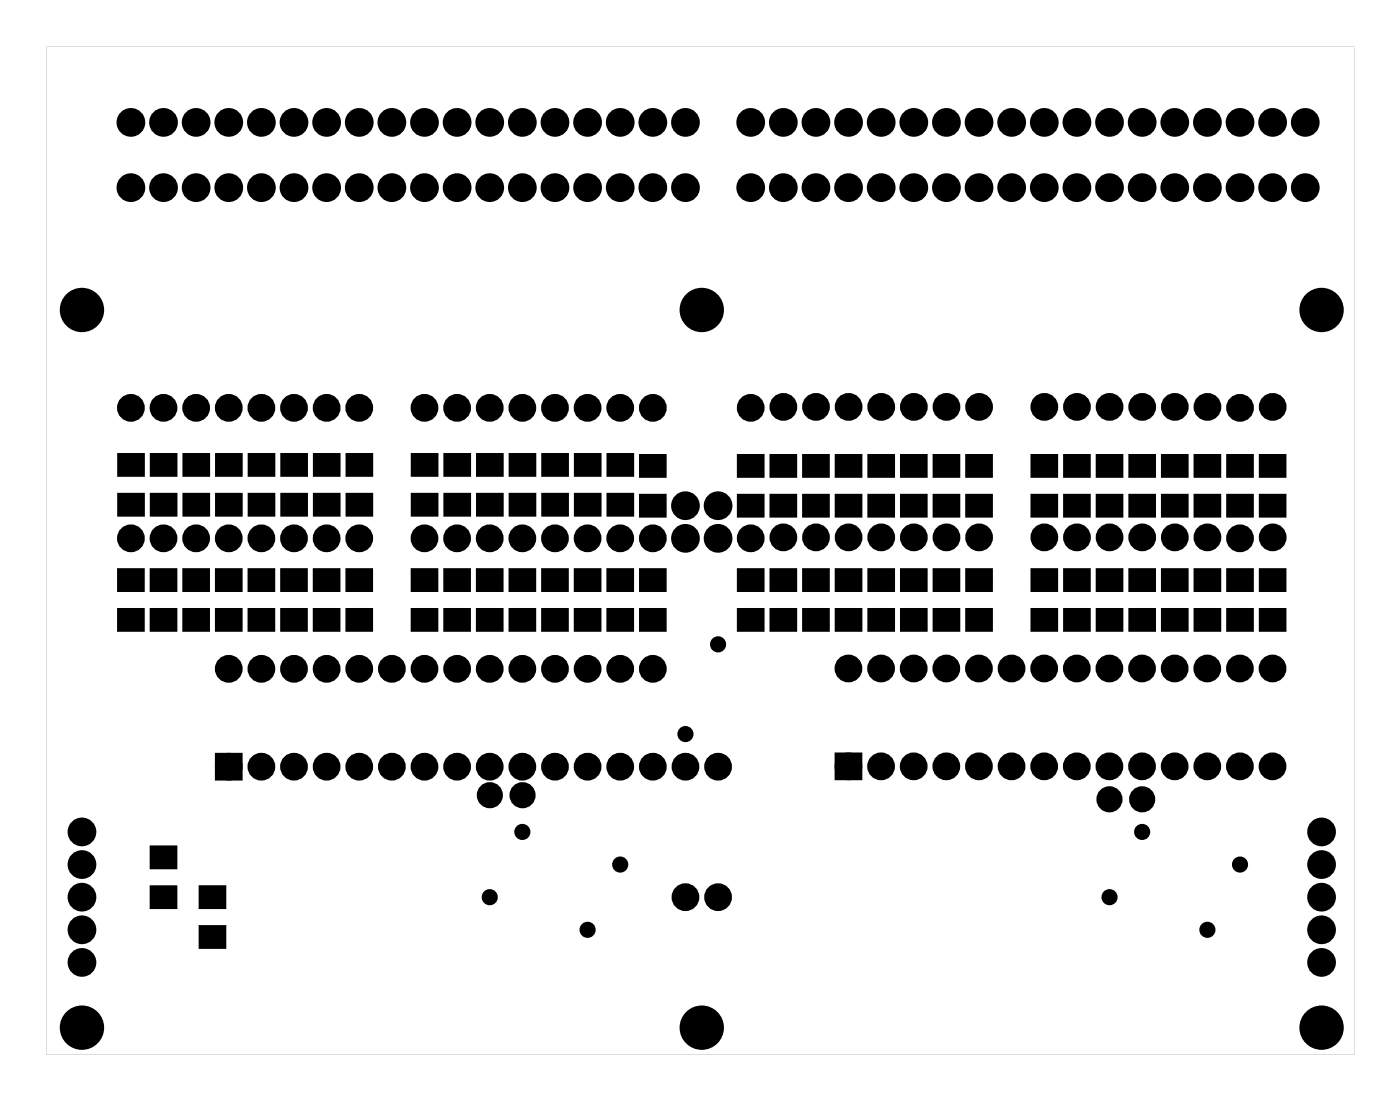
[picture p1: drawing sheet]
<svg xmlns="http://www.w3.org/2000/svg" width="109mm" height="86mm" viewBox="0 0 109 86" stroke-linecap="round" stroke-linejoin="round" font-family="sans-serif">
<g fill="#000">
<path d="M9.3 35.4h1.9v1.6h-1.9zM9.3 38.5h1.9v1.6h-1.9zM11.8 35.4h1.9v1.6h-1.9zM11.8 38.5h1.9v1.6h-1.9zM14.3 35.4h1.9v1.6h-1.9zM14.3 38.5h1.9v1.6h-1.9zM16.9 35.4h1.9v1.6h-1.9zM16.9 38.5h1.9v1.6h-1.9zM19.4 35.4h1.9v1.6h-1.9zM19.4 38.5h1.9v1.6h-1.9zM22 35.4h1.9v1.6h-1.9zM22 38.5h1.9v1.6h-1.9z"/>
<path d="M24.5 35.4h1.9v1.6h-1.9zM24.5 38.5h1.9v1.6h-1.9zM27 35.4h1.9v1.6h-1.9zM27 38.5h1.9v1.6h-1.9zM32.1 35.4h1.9v1.6h-1.9zM32.1 38.5h1.9v1.6h-1.9zM34.7 35.4h1.9v1.6h-1.9zM34.7 38.5h1.9v1.6h-1.9zM37.2 35.4h1.9v1.6h-1.9zM37.2 38.5h1.9v1.6h-1.9zM39.7 35.4h1.9v1.6h-1.9zM39.7 38.5h1.9v1.6h-1.9z"/>
<path d="M42.3 35.4h1.9v1.6h-1.9zM42.3 38.5h1.9v1.6h-1.9zM44.8 35.4h1.9v1.6h-1.9zM44.8 38.5h1.9v1.6h-1.9zM47.4 35.4h1.9v1.6h-1.9zM47.4 38.5h1.9v1.6h-1.9zM49.9 35.5h1.9v1.6h-1.9zM49.9 38.6h1.9v1.6h-1.9zM57.5 35.5h1.9v1.6h-1.9zM57.5 38.6h1.9v1.6h-1.9zM60 35.5h1.9v1.6h-1.9zM60 38.6h1.9v1.6h-1.9z"/>
<path d="M62.6 35.5h1.9v1.6h-1.9zM62.6 38.6h1.9v1.6h-1.9zM65.1 35.5h1.9v1.6h-1.9zM65.1 38.6h1.9v1.6h-1.9zM67.7 35.5h1.9v1.6h-1.9zM67.7 38.6h1.9v1.6h-1.9zM70.2 35.5h1.9v1.6h-1.9zM70.2 38.6h1.9v1.6h-1.9zM72.7 35.5h1.9v1.6h-1.9zM72.7 38.6h1.9v1.6h-1.9zM75.3 35.5h1.9v1.6h-1.9zM75.3 38.6h1.9v1.6h-1.9z"/>
<path d="M80.4 35.5h1.9v1.6h-1.9zM80.4 38.6h1.9v1.6h-1.9zM82.9 35.5h1.9v1.6h-1.9zM82.9 38.6h1.9v1.6h-1.9zM85.4 35.5h1.9v1.6h-1.9zM85.4 38.6h1.9v1.6h-1.9zM88 35.5h1.9v1.6h-1.9zM88 38.6h1.9v1.6h-1.9zM90.5 35.5h1.9v1.6h-1.9zM90.5 38.6h1.9v1.6h-1.9zM93.1 35.5h1.9v1.6h-1.9zM93.1 38.6h1.9v1.6h-1.9z"/>
<path d="M95.6 35.5h1.9v1.6h-1.9zM95.6 38.6h1.9v1.6h-1.9zM98.1 35.5h1.9v1.6h-1.9zM98.1 38.6h1.9v1.6h-1.9zM9.2 44.4h1.9v1.6h-1.9zM9.2 47.5h1.9v1.6h-1.9zM11.8 44.4h1.9v1.6h-1.9zM11.8 47.5h1.9v1.6h-1.9zM14.3 44.4h1.9v1.6h-1.9zM14.3 47.5h1.9v1.6h-1.9zM16.9 44.4h1.9v1.6h-1.9zM16.9 47.5h1.9v1.6h-1.9z"/>
<path d="M19.4 44.4h1.9v1.6h-1.9zM19.4 47.5h1.9v1.6h-1.9zM21.9 44.4h1.9v1.6h-1.9zM21.9 47.5h1.9v1.6h-1.9zM24.5 44.4h1.9v1.6h-1.9zM24.5 47.5h1.9v1.6h-1.9zM27 44.4h1.9v1.6h-1.9zM27 47.5h1.9v1.6h-1.9zM32.1 44.4h1.9v1.6h-1.9zM32.1 47.5h1.9v1.6h-1.9zM34.6 44.4h1.9v1.6h-1.9zM34.6 47.5h1.9v1.6h-1.9z"/>
<path d="M37.2 44.4h1.9v1.6h-1.9zM37.2 47.5h1.9v1.6h-1.9zM39.7 44.4h1.9v1.6h-1.9zM39.7 47.5h1.9v1.6h-1.9zM42.3 44.4h1.9v1.6h-1.9zM42.3 47.5h1.9v1.6h-1.9zM44.8 44.4h1.9v1.6h-1.9zM44.8 47.5h1.9v1.6h-1.9zM47.3 44.4h1.9v1.6h-1.9zM47.3 47.5h1.9v1.6h-1.9zM49.9 44.4h1.9v1.6h-1.9zM49.9 47.5h1.9v1.6h-1.9z"/>
<path d="M57.5 44.4h1.9v1.6h-1.9zM57.5 47.5h1.9v1.6h-1.9zM60 44.4h1.9v1.6h-1.9zM60 47.5h1.9v1.6h-1.9zM62.6 44.4h1.9v1.6h-1.9zM62.6 47.5h1.9v1.6h-1.9zM65.1 44.4h1.9v1.6h-1.9zM65.1 47.5h1.9v1.6h-1.9zM67.7 44.4h1.9v1.6h-1.9zM67.7 47.5h1.9v1.6h-1.9zM70.2 44.4h1.9v1.6h-1.9zM70.2 47.5h1.9v1.6h-1.9z"/>
<path d="M72.7 44.4h1.9v1.6h-1.9zM72.7 47.5h1.9v1.6h-1.9zM75.3 44.4h1.9v1.6h-1.9zM75.3 47.5h1.9v1.6h-1.9zM80.4 44.4h1.9v1.6h-1.9zM80.4 47.5h1.9v1.6h-1.9zM82.9 44.4h1.9v1.6h-1.9zM82.9 47.5h1.9v1.6h-1.9zM85.4 44.4h1.9v1.6h-1.9zM85.4 47.5h1.9v1.6h-1.9zM88 44.4h1.9v1.6h-1.9zM88 47.5h1.9v1.6h-1.9z"/>
<path d="M90.5 44.4h1.9v1.6h-1.9zM90.5 47.5h1.9v1.6h-1.9zM93.1 44.4h1.9v1.6h-1.9zM93.1 47.5h1.9v1.6h-1.9zM95.6 44.4h1.9v1.6h-1.9zM95.6 47.5h1.9v1.6h-1.9zM98.1 44.4h1.9v1.6h-1.9zM98.1 47.5h1.9v1.6h-1.9zM11.8 66h1.9v1.6h-1.9zM11.8 69.1h1.9v1.6h-1.9zM17.1 59h1.4v1.4h-1.4zM15.6 72.2h1.9v1.6h-1.9z"/>
<path d="M15.6 69.1h1.9v1.6h-1.9zM65.4 59h1.4v1.4h-1.4z"/>
<path d="M3.6 3.6h101.8v78.5h-101.8zM3.6 3.6v78.5h101.8v-78.5z"/>
</g>
<g fill="none" stroke="#000" stroke-width=".25">
<path d="M9.3 35.4h1.9v1.6h-1.9zM9.3 38.5h1.9v1.6h-1.9zM11.8 35.4h1.9v1.6h-1.9zM11.8 38.5h1.9v1.6h-1.9zM14.3 35.4h1.9v1.6h-1.9zM14.3 38.5h1.9v1.6h-1.9zM16.9 35.4h1.9v1.6h-1.9zM16.9 38.5h1.9v1.6h-1.9zM19.4 35.4h1.9v1.6h-1.9zM19.4 38.5h1.9v1.6h-1.9zM22 35.4h1.9v1.6h-1.9zM22 38.5h1.9v1.6h-1.9z"/>
<path d="M24.5 35.4h1.9v1.6h-1.9zM24.5 38.5h1.9v1.6h-1.9zM27 35.4h1.9v1.6h-1.9zM27 38.5h1.9v1.6h-1.9zM32.1 35.4h1.9v1.6h-1.9zM32.1 38.5h1.9v1.6h-1.9zM34.7 35.4h1.9v1.6h-1.9zM34.7 38.5h1.9v1.6h-1.9zM37.2 35.4h1.9v1.6h-1.9zM37.2 38.5h1.9v1.6h-1.9zM39.7 35.4h1.9v1.6h-1.9zM39.7 38.5h1.9v1.6h-1.9z"/>
<path d="M42.3 35.4h1.9v1.6h-1.9zM42.3 38.5h1.9v1.6h-1.9zM44.8 35.4h1.9v1.6h-1.9zM44.8 38.5h1.9v1.6h-1.9zM47.4 35.4h1.9v1.6h-1.9zM47.4 38.5h1.9v1.6h-1.9zM49.9 35.5h1.9v1.6h-1.9zM49.9 38.6h1.9v1.6h-1.9zM57.5 35.5h1.9v1.6h-1.9zM57.5 38.6h1.9v1.6h-1.9zM60 35.5h1.9v1.6h-1.9zM60 38.6h1.9v1.6h-1.9z"/>
<path d="M62.6 35.5h1.9v1.6h-1.9zM62.6 38.6h1.9v1.6h-1.9zM65.1 35.5h1.9v1.6h-1.9zM65.1 38.6h1.9v1.6h-1.9zM67.7 35.5h1.9v1.6h-1.9zM67.7 38.6h1.9v1.6h-1.9zM70.2 35.5h1.9v1.6h-1.9zM70.2 38.6h1.9v1.6h-1.9zM72.7 35.5h1.9v1.6h-1.9zM72.7 38.6h1.9v1.6h-1.9zM75.3 35.5h1.9v1.6h-1.9zM75.3 38.6h1.9v1.6h-1.9z"/>
<path d="M80.4 35.5h1.9v1.6h-1.9zM80.4 38.6h1.9v1.6h-1.9zM82.9 35.5h1.9v1.6h-1.9zM82.9 38.6h1.9v1.6h-1.9zM85.4 35.5h1.9v1.6h-1.9zM85.4 38.6h1.9v1.6h-1.9zM88 35.5h1.9v1.6h-1.9zM88 38.6h1.9v1.6h-1.9zM90.5 35.5h1.9v1.6h-1.9zM90.5 38.6h1.9v1.6h-1.9zM93.1 35.5h1.9v1.6h-1.9zM93.1 38.6h1.9v1.6h-1.9z"/>
<path d="M95.6 35.5h1.9v1.6h-1.9zM95.6 38.6h1.9v1.6h-1.9zM98.1 35.5h1.9v1.6h-1.9zM98.1 38.6h1.9v1.6h-1.9zM9.2 44.4h1.9v1.6h-1.9zM9.2 47.5h1.9v1.6h-1.9zM11.8 44.4h1.9v1.6h-1.9zM11.8 47.5h1.9v1.6h-1.9zM14.3 44.4h1.9v1.6h-1.9zM14.3 47.5h1.9v1.6h-1.9zM16.9 44.4h1.9v1.6h-1.9zM16.9 47.5h1.9v1.6h-1.9z"/>
<path d="M19.4 44.4h1.9v1.6h-1.9zM19.4 47.5h1.9v1.6h-1.9zM21.9 44.4h1.9v1.6h-1.9zM21.9 47.5h1.9v1.6h-1.9zM24.5 44.4h1.9v1.6h-1.9zM24.5 47.5h1.9v1.6h-1.9zM27 44.4h1.9v1.6h-1.9zM27 47.5h1.9v1.6h-1.9zM32.1 44.4h1.9v1.6h-1.9zM32.1 47.5h1.9v1.6h-1.9zM34.6 44.4h1.9v1.6h-1.9zM34.6 47.5h1.9v1.6h-1.9z"/>
<path d="M37.2 44.4h1.9v1.6h-1.9zM37.2 47.5h1.9v1.6h-1.9zM39.7 44.4h1.9v1.6h-1.9zM39.7 47.5h1.9v1.6h-1.9zM42.3 44.4h1.9v1.6h-1.9zM42.3 47.5h1.9v1.6h-1.9zM44.8 44.4h1.9v1.6h-1.9zM44.8 47.5h1.9v1.6h-1.9zM47.3 44.4h1.9v1.6h-1.9zM47.3 47.5h1.9v1.6h-1.9zM49.9 44.4h1.9v1.6h-1.9zM49.9 47.5h1.9v1.6h-1.9z"/>
<path d="M57.5 44.4h1.9v1.6h-1.9zM57.5 47.5h1.9v1.6h-1.9zM60 44.4h1.9v1.6h-1.9zM60 47.5h1.9v1.6h-1.9zM62.6 44.4h1.9v1.6h-1.9zM62.6 47.5h1.9v1.6h-1.9zM65.1 44.4h1.9v1.6h-1.9zM65.1 47.5h1.9v1.6h-1.9zM67.7 44.4h1.9v1.6h-1.9zM67.7 47.5h1.9v1.6h-1.9zM70.2 44.4h1.9v1.6h-1.9zM70.2 47.5h1.9v1.6h-1.9z"/>
<path d="M72.7 44.4h1.9v1.6h-1.9zM72.7 47.5h1.9v1.6h-1.9zM75.3 44.4h1.9v1.6h-1.9zM75.3 47.5h1.9v1.6h-1.9zM80.4 44.4h1.9v1.6h-1.9zM80.4 47.5h1.9v1.6h-1.9zM82.9 44.4h1.9v1.6h-1.9zM82.9 47.5h1.9v1.6h-1.9zM85.4 44.4h1.9v1.6h-1.9zM85.4 47.5h1.9v1.6h-1.9zM88 44.4h1.9v1.6h-1.9zM88 47.5h1.9v1.6h-1.9z"/>
<path d="M90.5 44.4h1.9v1.6h-1.9zM90.5 47.5h1.9v1.6h-1.9zM93.1 44.4h1.9v1.6h-1.9zM93.1 47.5h1.9v1.6h-1.9zM95.6 44.4h1.9v1.6h-1.9zM95.6 47.5h1.9v1.6h-1.9zM98.1 44.4h1.9v1.6h-1.9zM98.1 47.5h1.9v1.6h-1.9zM11.8 66h1.9v1.6h-1.9zM11.8 69.1h1.9v1.6h-1.9zM15.6 72.2h1.9v1.6h-1.9zM15.6 69.1h1.9v1.6h-1.9z"/>
<circle cx="6.4" cy="24.1" r="1.6"/>
<circle cx="54.6" cy="24.1" r="1.6"/>
<circle cx="102.9" cy="24.1" r="1.6"/>
<circle cx="6.4" cy="80" r="1.6"/>
<circle cx="54.6" cy="80" r="1.6"/>
<circle cx="102.9" cy="80" r="1.6"/>
</g>
<g fill="#000">
<circle cx="10.2" cy="9.5" r=".74"/>
<circle cx="10.2" cy="14.6" r=".74"/>
<circle cx="12.7" cy="9.5" r=".74"/>
<circle cx="12.7" cy="14.6" r=".74"/>
<circle cx="15.3" cy="9.5" r=".74"/>
<circle cx="15.3" cy="14.6" r=".74"/>
<circle cx="17.8" cy="9.5" r=".74"/>
<circle cx="17.8" cy="14.6" r=".74"/>
<circle cx="20.4" cy="9.5" r=".74"/>
<circle cx="20.4" cy="14.6" r=".74"/>
<circle cx="22.9" cy="9.5" r=".74"/>
<circle cx="22.9" cy="14.6" r=".74"/>
<circle cx="25.4" cy="9.5" r=".74"/>
<circle cx="25.4" cy="14.6" r=".74"/>
<circle cx="28" cy="9.5" r=".74"/>
<circle cx="28" cy="14.6" r=".74"/>
<circle cx="30.5" cy="9.5" r=".74"/>
<circle cx="30.5" cy="14.6" r=".74"/>
<circle cx="33.1" cy="9.5" r=".74"/>
<circle cx="33.1" cy="14.6" r=".74"/>
<circle cx="35.6" cy="9.5" r=".74"/>
<circle cx="35.6" cy="14.6" r=".74"/>
<circle cx="38.1" cy="9.5" r=".74"/>
<circle cx="38.1" cy="14.6" r=".74"/>
<circle cx="40.7" cy="9.5" r=".74"/>
<circle cx="40.7" cy="14.6" r=".74"/>
<circle cx="43.2" cy="9.5" r=".74"/>
<circle cx="43.2" cy="14.6" r=".74"/>
<circle cx="45.8" cy="9.5" r=".74"/>
<circle cx="45.8" cy="14.6" r=".74"/>
<circle cx="48.3" cy="9.5" r=".74"/>
<circle cx="48.3" cy="14.6" r=".74"/>
<circle cx="50.8" cy="9.5" r=".74"/>
<circle cx="50.8" cy="14.6" r=".74"/>
<circle cx="53.4" cy="9.5" r=".74"/>
<circle cx="53.4" cy="14.6" r=".74"/>
<circle cx="58.5" cy="9.5" r=".74"/>
<circle cx="58.5" cy="14.6" r=".74"/>
<circle cx="61" cy="9.5" r=".74"/>
<circle cx="61" cy="14.6" r=".74"/>
<circle cx="63.5" cy="9.5" r=".74"/>
<circle cx="63.5" cy="14.6" r=".74"/>
<circle cx="66.1" cy="9.5" r=".74"/>
<circle cx="66.1" cy="14.6" r=".74"/>
<circle cx="68.6" cy="9.5" r=".74"/>
<circle cx="68.6" cy="14.6" r=".74"/>
<circle cx="71.2" cy="9.5" r=".74"/>
<circle cx="71.2" cy="14.6" r=".74"/>
<circle cx="73.7" cy="9.5" r=".74"/>
<circle cx="73.7" cy="14.6" r=".74"/>
<circle cx="76.2" cy="9.5" r=".74"/>
<circle cx="76.2" cy="14.6" r=".74"/>
<circle cx="78.8" cy="9.5" r=".74"/>
<circle cx="78.8" cy="14.6" r=".74"/>
<circle cx="81.3" cy="9.5" r=".74"/>
<circle cx="81.3" cy="14.6" r=".74"/>
<circle cx="83.9" cy="9.5" r=".74"/>
<circle cx="83.9" cy="14.6" r=".74"/>
<circle cx="86.4" cy="9.5" r=".74"/>
<circle cx="86.4" cy="14.6" r=".74"/>
<circle cx="88.9" cy="9.5" r=".74"/>
<circle cx="88.9" cy="14.6" r=".74"/>
<circle cx="91.5" cy="9.5" r=".74"/>
<circle cx="91.5" cy="14.6" r=".74"/>
<circle cx="94" cy="9.5" r=".74"/>
<circle cx="94" cy="14.6" r=".74"/>
<circle cx="96.6" cy="9.5" r=".74"/>
<circle cx="96.6" cy="14.6" r=".74"/>
<circle cx="99.1" cy="9.5" r=".74"/>
<circle cx="99.1" cy="14.6" r=".74"/>
<circle cx="101.6" cy="9.5" r=".74"/>
<circle cx="101.6" cy="14.6" r=".74"/>
<circle cx="6.4" cy="24.1" r="1.6"/>
<circle cx="10.2" cy="31.8" r=".7"/>
<circle cx="12.7" cy="31.8" r=".7"/>
<circle cx="15.3" cy="31.8" r=".7"/>
<circle cx="17.8" cy="31.8" r=".7"/>
<circle cx="20.4" cy="31.8" r=".7"/>
<circle cx="22.9" cy="31.8" r=".7"/>
<circle cx="25.4" cy="31.8" r=".7"/>
<circle cx="28" cy="31.8" r=".7"/>
<circle cx="33.1" cy="31.8" r=".7"/>
<circle cx="35.6" cy="31.8" r=".7"/>
<circle cx="38.1" cy="31.8" r=".7"/>
<circle cx="40.7" cy="31.8" r=".7"/>
<circle cx="43.2" cy="31.8" r=".7"/>
<circle cx="45.8" cy="31.8" r=".7"/>
<circle cx="48.3" cy="31.8" r=".7"/>
<circle cx="50.8" cy="31.8" r=".7"/>
<circle cx="53.4" cy="39.4" r=".74"/>
<circle cx="54.6" cy="24.1" r="1.6"/>
<circle cx="55.9" cy="39.4" r=".74"/>
<circle cx="58.5" cy="31.8" r=".7"/>
<circle cx="61" cy="31.7" r=".7"/>
<circle cx="63.5" cy="31.7" r=".7"/>
<circle cx="66.1" cy="31.7" r=".7"/>
<circle cx="68.6" cy="31.7" r=".7"/>
<circle cx="71.2" cy="31.7" r=".7"/>
<circle cx="73.7" cy="31.7" r=".7"/>
<circle cx="76.2" cy="31.7" r=".7"/>
<circle cx="81.3" cy="31.7" r=".7"/>
<circle cx="83.9" cy="31.7" r=".7"/>
<circle cx="86.4" cy="31.7" r=".7"/>
<circle cx="88.9" cy="31.7" r=".7"/>
<circle cx="91.5" cy="31.7" r=".7"/>
<circle cx="94" cy="31.7" r=".7"/>
<circle cx="96.6" cy="31.8" r=".7"/>
<circle cx="99.1" cy="31.7" r=".7"/>
<circle cx="102.9" cy="24.1" r="1.6"/>
<circle cx="10.2" cy="41.9" r=".7"/>
<circle cx="12.7" cy="41.9" r=".7"/>
<circle cx="15.3" cy="41.9" r=".7"/>
<circle cx="17.8" cy="41.9" r=".7"/>
<circle cx="17.8" cy="52.1" r=".7"/>
<circle cx="17.8" cy="59.7" r=".7"/>
<circle cx="20.4" cy="41.9" r=".7"/>
<circle cx="20.4" cy="59.7" r=".7"/>
<circle cx="20.4" cy="52.1" r=".7"/>
<circle cx="22.9" cy="41.9" r=".7"/>
<circle cx="22.9" cy="59.7" r=".7"/>
<circle cx="22.9" cy="52.1" r=".7"/>
<circle cx="25.4" cy="41.9" r=".7"/>
<circle cx="25.4" cy="52.1" r=".7"/>
<circle cx="25.4" cy="59.7" r=".7"/>
<circle cx="28" cy="41.9" r=".7"/>
<circle cx="28" cy="52.1" r=".7"/>
<circle cx="28" cy="59.7" r=".7"/>
<circle cx="30.5" cy="59.7" r=".7"/>
<circle cx="30.5" cy="52.1" r=".7"/>
<circle cx="33.1" cy="41.9" r=".7"/>
<circle cx="33.1" cy="52.1" r=".7"/>
<circle cx="33.1" cy="59.7" r=".7"/>
<circle cx="35.6" cy="41.9" r=".7"/>
<circle cx="35.6" cy="59.7" r=".7"/>
<circle cx="35.6" cy="52.1" r=".7"/>
<circle cx="38.1" cy="41.9" r=".7"/>
<circle cx="38.1" cy="59.7" r=".7"/>
<circle cx="38.1" cy="52.1" r=".7"/>
<circle cx="40.7" cy="41.9" r=".7"/>
<circle cx="40.7" cy="52.1" r=".7"/>
<circle cx="40.7" cy="59.7" r=".7"/>
<circle cx="43.2" cy="41.9" r=".7"/>
<circle cx="43.2" cy="59.7" r=".7"/>
<circle cx="43.2" cy="52.1" r=".7"/>
<circle cx="45.8" cy="41.9" r=".7"/>
<circle cx="45.8" cy="52.1" r=".7"/>
<circle cx="45.8" cy="59.7" r=".7"/>
<circle cx="48.3" cy="41.9" r=".7"/>
<circle cx="48.3" cy="52.1" r=".7"/>
<circle cx="48.3" cy="59.7" r=".7"/>
<circle cx="50.8" cy="41.9" r=".7"/>
<circle cx="50.8" cy="59.7" r=".7"/>
<circle cx="50.8" cy="52.1" r=".7"/>
<circle cx="53.4" cy="59.7" r=".7"/>
<circle cx="53.4" cy="57.2" r=".35"/>
<circle cx="53.4" cy="41.9" r=".74"/>
<circle cx="55.9" cy="59.7" r=".7"/>
<circle cx="55.9" cy="50.2" r=".35"/>
<circle cx="55.9" cy="41.9" r=".74"/>
<circle cx="58.5" cy="41.9" r=".7"/>
<circle cx="61" cy="41.8" r=".7"/>
<circle cx="63.5" cy="41.8" r=".7"/>
<circle cx="66.1" cy="52" r=".7"/>
<circle cx="66.1" cy="59.7" r=".7"/>
<circle cx="66.1" cy="41.8" r=".7"/>
<circle cx="68.6" cy="52" r=".7"/>
<circle cx="68.6" cy="59.7" r=".7"/>
<circle cx="68.6" cy="41.8" r=".7"/>
<circle cx="71.1" cy="52" r=".7"/>
<circle cx="71.1" cy="59.7" r=".7"/>
<circle cx="71.2" cy="41.8" r=".7"/>
<circle cx="73.7" cy="52" r=".7"/>
<circle cx="73.7" cy="59.7" r=".7"/>
<circle cx="73.7" cy="41.8" r=".7"/>
<circle cx="76.2" cy="52" r=".7"/>
<circle cx="76.2" cy="59.7" r=".7"/>
<circle cx="76.2" cy="41.8" r=".7"/>
<circle cx="78.8" cy="52" r=".7"/>
<circle cx="78.8" cy="59.7" r=".7"/>
<circle cx="81.3" cy="52" r=".7"/>
<circle cx="81.3" cy="59.7" r=".7"/>
<circle cx="81.3" cy="41.8" r=".7"/>
<circle cx="83.8" cy="52" r=".7"/>
<circle cx="83.8" cy="59.7" r=".7"/>
<circle cx="83.9" cy="41.8" r=".7"/>
<circle cx="86.4" cy="52" r=".7"/>
<circle cx="86.4" cy="59.7" r=".7"/>
<circle cx="86.4" cy="41.8" r=".7"/>
<circle cx="88.9" cy="52" r=".7"/>
<circle cx="88.9" cy="59.7" r=".7"/>
<circle cx="88.9" cy="41.8" r=".7"/>
<circle cx="91.5" cy="52" r=".7"/>
<circle cx="91.5" cy="59.7" r=".7"/>
<circle cx="91.5" cy="41.8" r=".7"/>
<circle cx="94" cy="52" r=".7"/>
<circle cx="94" cy="59.7" r=".7"/>
<circle cx="94" cy="41.8" r=".7"/>
<circle cx="96.5" cy="52" r=".7"/>
<circle cx="96.5" cy="59.7" r=".7"/>
<circle cx="96.6" cy="41.9" r=".7"/>
<circle cx="99.1" cy="52" r=".7"/>
<circle cx="99.1" cy="59.7" r=".7"/>
<circle cx="99.1" cy="41.8" r=".7"/>
<circle cx="6.4" cy="69.9" r=".74"/>
<circle cx="6.4" cy="72.4" r=".74"/>
<circle cx="6.4" cy="67.3" r=".74"/>
<circle cx="6.4" cy="74.9" r=".74"/>
<circle cx="6.4" cy="64.8" r=".74"/>
<circle cx="38.1" cy="69.9" r=".35"/>
<circle cx="38.1" cy="61.9" r=".64"/>
<circle cx="40.7" cy="64.8" r=".35"/>
<circle cx="40.7" cy="61.9" r=".64"/>
<circle cx="45.8" cy="72.4" r=".35"/>
<circle cx="48.3" cy="67.3" r=".35"/>
<circle cx="53.4" cy="69.9" r=".7"/>
<circle cx="55.9" cy="69.9" r=".7"/>
<circle cx="86.4" cy="62.2" r=".64"/>
<circle cx="86.4" cy="69.9" r=".35"/>
<circle cx="88.9" cy="62.2" r=".64"/>
<circle cx="88.9" cy="64.8" r=".35"/>
<circle cx="94" cy="72.4" r=".35"/>
<circle cx="96.6" cy="67.3" r=".35"/>
<circle cx="102.9" cy="69.9" r=".74"/>
<circle cx="102.9" cy="72.4" r=".74"/>
<circle cx="102.9" cy="67.3" r=".74"/>
<circle cx="102.9" cy="74.9" r=".74"/>
<circle cx="102.9" cy="64.8" r=".74"/>
<circle cx="6.4" cy="80" r="1.6"/>
<circle cx="54.6" cy="80" r="1.6"/>
<circle cx="102.9" cy="80" r="1.6"/>
</g>
<g fill="none" stroke="#000" stroke-width=".76" stroke-linecap="butt">
<path d="M17.1 59h1.4v1.4h-1.4zM65.4 59h1.4v1.4h-1.4z"/>
<circle cx="10.2" cy="9.5" r=".74"/>
<circle cx="10.2" cy="14.6" r=".74"/>
<circle cx="12.7" cy="14.6" r=".74"/>
<circle cx="12.7" cy="9.5" r=".74"/>
<circle cx="15.3" cy="9.5" r=".74"/>
<circle cx="15.3" cy="14.6" r=".74"/>
<circle cx="17.8" cy="9.5" r=".74"/>
<circle cx="17.8" cy="14.6" r=".74"/>
<circle cx="20.4" cy="14.6" r=".74"/>
<circle cx="20.4" cy="9.5" r=".74"/>
<circle cx="22.9" cy="14.6" r=".74"/>
<circle cx="22.9" cy="9.5" r=".74"/>
<circle cx="25.4" cy="9.5" r=".74"/>
<circle cx="25.4" cy="14.6" r=".74"/>
<circle cx="28" cy="9.5" r=".74"/>
<circle cx="28" cy="14.6" r=".74"/>
<circle cx="30.5" cy="9.5" r=".74"/>
<circle cx="30.5" cy="14.6" r=".74"/>
<circle cx="33.1" cy="14.6" r=".74"/>
<circle cx="33.1" cy="9.5" r=".74"/>
<circle cx="35.6" cy="14.6" r=".74"/>
<circle cx="35.6" cy="9.5" r=".74"/>
<circle cx="38.1" cy="9.5" r=".74"/>
<circle cx="38.1" cy="14.6" r=".74"/>
<circle cx="40.7" cy="9.5" r=".74"/>
<circle cx="40.7" cy="14.6" r=".74"/>
<circle cx="43.2" cy="14.6" r=".74"/>
<circle cx="43.2" cy="9.5" r=".74"/>
<circle cx="45.8" cy="9.5" r=".74"/>
<circle cx="45.8" cy="14.6" r=".74"/>
<circle cx="48.3" cy="14.6" r=".74"/>
<circle cx="48.3" cy="9.5" r=".74"/>
<circle cx="50.8" cy="14.6" r=".74"/>
<circle cx="50.8" cy="9.5" r=".74"/>
<circle cx="53.4" cy="9.5" r=".74"/>
<circle cx="53.4" cy="14.6" r=".74"/>
<circle cx="58.5" cy="14.6" r=".74"/>
<circle cx="58.5" cy="9.5" r=".74"/>
<circle cx="61" cy="9.5" r=".74"/>
<circle cx="61" cy="14.6" r=".74"/>
<circle cx="63.5" cy="14.6" r=".74"/>
<circle cx="63.5" cy="9.5" r=".74"/>
<circle cx="66.1" cy="9.5" r=".74"/>
<circle cx="66.1" cy="14.6" r=".74"/>
<circle cx="68.6" cy="9.5" r=".74"/>
<circle cx="68.6" cy="14.6" r=".74"/>
<circle cx="71.2" cy="9.5" r=".74"/>
<circle cx="71.2" cy="14.6" r=".74"/>
<circle cx="73.7" cy="14.6" r=".74"/>
<circle cx="73.7" cy="9.5" r=".74"/>
<circle cx="76.2" cy="9.5" r=".74"/>
<circle cx="76.2" cy="14.6" r=".74"/>
<circle cx="78.8" cy="9.5" r=".74"/>
<circle cx="78.8" cy="14.6" r=".74"/>
<circle cx="81.3" cy="9.5" r=".74"/>
<circle cx="81.3" cy="14.6" r=".74"/>
<circle cx="83.9" cy="9.5" r=".74"/>
<circle cx="83.9" cy="14.6" r=".74"/>
<circle cx="86.4" cy="14.6" r=".74"/>
<circle cx="86.4" cy="9.5" r=".74"/>
<circle cx="88.9" cy="14.6" r=".74"/>
<circle cx="88.9" cy="9.5" r=".74"/>
<circle cx="91.5" cy="14.6" r=".74"/>
<circle cx="91.5" cy="9.5" r=".74"/>
<circle cx="94" cy="9.5" r=".74"/>
<circle cx="94" cy="14.6" r=".74"/>
<circle cx="96.6" cy="9.5" r=".74"/>
<circle cx="96.6" cy="14.6" r=".74"/>
<circle cx="99.1" cy="9.5" r=".74"/>
<circle cx="99.1" cy="14.6" r=".74"/>
<circle cx="101.6" cy="14.6" r=".74"/>
<circle cx="101.6" cy="9.5" r=".74"/>
<circle cx="10.2" cy="31.8" r=".7"/>
<circle cx="12.7" cy="31.8" r=".7"/>
<circle cx="15.3" cy="31.8" r=".7"/>
<circle cx="17.8" cy="31.8" r=".7"/>
<circle cx="20.4" cy="31.8" r=".7"/>
<circle cx="22.9" cy="31.8" r=".7"/>
<circle cx="25.4" cy="31.8" r=".7"/>
<circle cx="28" cy="31.8" r=".7"/>
<circle cx="33.1" cy="31.8" r=".7"/>
<circle cx="35.6" cy="31.8" r=".7"/>
<circle cx="38.1" cy="31.8" r=".7"/>
<circle cx="40.7" cy="31.8" r=".7"/>
<circle cx="43.2" cy="31.8" r=".7"/>
<circle cx="45.8" cy="31.8" r=".7"/>
<circle cx="48.3" cy="31.8" r=".7"/>
<circle cx="50.8" cy="31.8" r=".7"/>
<circle cx="53.4" cy="39.4" r=".74"/>
<circle cx="55.9" cy="39.4" r=".74"/>
<circle cx="58.5" cy="31.8" r=".7"/>
<circle cx="61" cy="31.7" r=".7"/>
<circle cx="63.5" cy="31.7" r=".7"/>
<circle cx="66.1" cy="31.7" r=".7"/>
<circle cx="68.6" cy="31.7" r=".7"/>
<circle cx="71.2" cy="31.7" r=".7"/>
<circle cx="73.7" cy="31.7" r=".7"/>
<circle cx="76.2" cy="31.7" r=".7"/>
<circle cx="81.3" cy="31.7" r=".7"/>
<circle cx="83.9" cy="31.7" r=".7"/>
<circle cx="86.4" cy="31.7" r=".7"/>
<circle cx="88.9" cy="31.7" r=".7"/>
<circle cx="91.5" cy="31.7" r=".7"/>
<circle cx="94" cy="31.7" r=".7"/>
<circle cx="96.6" cy="31.8" r=".7"/>
<circle cx="99.1" cy="31.7" r=".7"/>
<circle cx="10.2" cy="41.9" r=".7"/>
<circle cx="12.7" cy="41.9" r=".7"/>
<circle cx="15.3" cy="41.9" r=".7"/>
<circle cx="17.8" cy="41.9" r=".7"/>
<circle cx="17.8" cy="52.1" r=".7"/>
<circle cx="17.8" cy="59.7" r=".7"/>
<circle cx="20.4" cy="41.9" r=".7"/>
<circle cx="20.4" cy="52.1" r=".7"/>
<circle cx="20.4" cy="59.7" r=".7"/>
<circle cx="22.9" cy="41.9" r=".7"/>
<circle cx="22.9" cy="52.1" r=".7"/>
<circle cx="22.9" cy="59.7" r=".7"/>
<circle cx="25.4" cy="41.9" r=".7"/>
<circle cx="25.4" cy="52.1" r=".7"/>
<circle cx="25.4" cy="59.7" r=".7"/>
<circle cx="28" cy="41.9" r=".7"/>
<circle cx="28" cy="52.1" r=".7"/>
<circle cx="28" cy="59.7" r=".7"/>
<circle cx="30.5" cy="52.1" r=".7"/>
<circle cx="30.5" cy="59.7" r=".7"/>
<circle cx="33.1" cy="41.9" r=".7"/>
<circle cx="33.1" cy="52.1" r=".7"/>
<circle cx="33.1" cy="59.7" r=".7"/>
<circle cx="35.6" cy="41.9" r=".7"/>
<circle cx="35.6" cy="52.1" r=".7"/>
<circle cx="35.6" cy="59.7" r=".7"/>
<circle cx="38.1" cy="41.9" r=".7"/>
<circle cx="38.1" cy="52.1" r=".7"/>
<circle cx="38.1" cy="59.7" r=".7"/>
<circle cx="40.7" cy="41.9" r=".7"/>
<circle cx="40.7" cy="52.1" r=".7"/>
<circle cx="40.7" cy="59.7" r=".7"/>
<circle cx="43.2" cy="41.9" r=".7"/>
<circle cx="43.2" cy="52.1" r=".7"/>
<circle cx="43.2" cy="59.7" r=".7"/>
<circle cx="45.8" cy="41.9" r=".7"/>
<circle cx="45.8" cy="52.1" r=".7"/>
<circle cx="45.8" cy="59.7" r=".7"/>
<circle cx="48.3" cy="41.9" r=".7"/>
<circle cx="48.3" cy="52.1" r=".7"/>
<circle cx="48.3" cy="59.7" r=".7"/>
<circle cx="50.8" cy="41.9" r=".7"/>
<circle cx="50.8" cy="52.1" r=".7"/>
<circle cx="50.8" cy="59.7" r=".7"/>
<circle cx="53.4" cy="59.7" r=".7"/>
<circle cx="53.4" cy="41.9" r=".74"/>
<circle cx="55.9" cy="59.7" r=".7"/>
<circle cx="55.9" cy="41.9" r=".74"/>
<circle cx="58.5" cy="41.9" r=".7"/>
<circle cx="61" cy="41.8" r=".7"/>
<circle cx="63.5" cy="41.8" r=".7"/>
<circle cx="66.1" cy="52" r=".7"/>
<circle cx="66.1" cy="59.7" r=".7"/>
<circle cx="66.1" cy="41.8" r=".7"/>
<circle cx="68.6" cy="52" r=".7"/>
<circle cx="68.6" cy="59.7" r=".7"/>
<circle cx="68.6" cy="41.8" r=".7"/>
<circle cx="71.1" cy="52" r=".7"/>
<circle cx="71.1" cy="59.7" r=".7"/>
<circle cx="71.2" cy="41.8" r=".7"/>
<circle cx="73.7" cy="52" r=".7"/>
<circle cx="73.7" cy="59.7" r=".7"/>
<circle cx="73.7" cy="41.8" r=".7"/>
<circle cx="76.2" cy="52" r=".7"/>
<circle cx="76.2" cy="59.7" r=".7"/>
<circle cx="76.2" cy="41.8" r=".7"/>
<circle cx="78.8" cy="52" r=".7"/>
<circle cx="78.8" cy="59.7" r=".7"/>
<circle cx="81.3" cy="52" r=".7"/>
<circle cx="81.3" cy="59.7" r=".7"/>
<circle cx="81.3" cy="41.8" r=".7"/>
<circle cx="83.8" cy="52" r=".7"/>
<circle cx="83.8" cy="59.7" r=".7"/>
<circle cx="83.9" cy="41.8" r=".7"/>
<circle cx="86.4" cy="52" r=".7"/>
<circle cx="86.4" cy="59.7" r=".7"/>
<circle cx="86.4" cy="41.8" r=".7"/>
<circle cx="88.9" cy="52" r=".7"/>
<circle cx="88.9" cy="59.7" r=".7"/>
<circle cx="88.9" cy="41.8" r=".7"/>
<circle cx="91.5" cy="52" r=".7"/>
<circle cx="91.5" cy="59.7" r=".7"/>
<circle cx="91.5" cy="41.8" r=".7"/>
<circle cx="94" cy="52" r=".7"/>
<circle cx="94" cy="59.7" r=".7"/>
<circle cx="94" cy="41.8" r=".7"/>
<circle cx="96.5" cy="52" r=".7"/>
<circle cx="96.5" cy="59.7" r=".7"/>
<circle cx="96.6" cy="41.9" r=".7"/>
<circle cx="99.1" cy="52" r=".7"/>
<circle cx="99.1" cy="59.7" r=".7"/>
<circle cx="99.1" cy="41.8" r=".7"/>
<circle cx="6.4" cy="67.3" r=".74"/>
<circle cx="6.4" cy="64.8" r=".74"/>
<circle cx="6.4" cy="69.9" r=".74"/>
<circle cx="6.4" cy="72.4" r=".74"/>
<circle cx="6.4" cy="74.9" r=".74"/>
<circle cx="38.1" cy="61.9" r=".64"/>
<circle cx="40.7" cy="61.9" r=".64"/>
<circle cx="53.4" cy="69.9" r=".7"/>
<circle cx="55.9" cy="69.9" r=".7"/>
<circle cx="86.4" cy="62.2" r=".64"/>
<circle cx="88.9" cy="62.2" r=".64"/>
<circle cx="102.9" cy="67.3" r=".74"/>
<circle cx="102.9" cy="64.8" r=".74"/>
<circle cx="102.9" cy="72.4" r=".74"/>
<circle cx="102.9" cy="69.9" r=".74"/>
<circle cx="102.9" cy="74.9" r=".74"/>
</g>
<g fill="none" stroke="#000" stroke-width=".55">
<circle cx="53.4" cy="57.2" r=".35"/>
<circle cx="55.9" cy="50.2" r=".35"/>
<circle cx="38.1" cy="69.9" r=".35"/>
<circle cx="40.7" cy="64.8" r=".35"/>
<circle cx="45.8" cy="72.4" r=".35"/>
<circle cx="48.3" cy="67.3" r=".35"/>
<circle cx="86.4" cy="69.9" r=".35"/>
<circle cx="88.9" cy="64.8" r=".35"/>
<circle cx="94" cy="72.4" r=".35"/>
<circle cx="96.6" cy="67.3" r=".35"/>
</g>
</svg>
